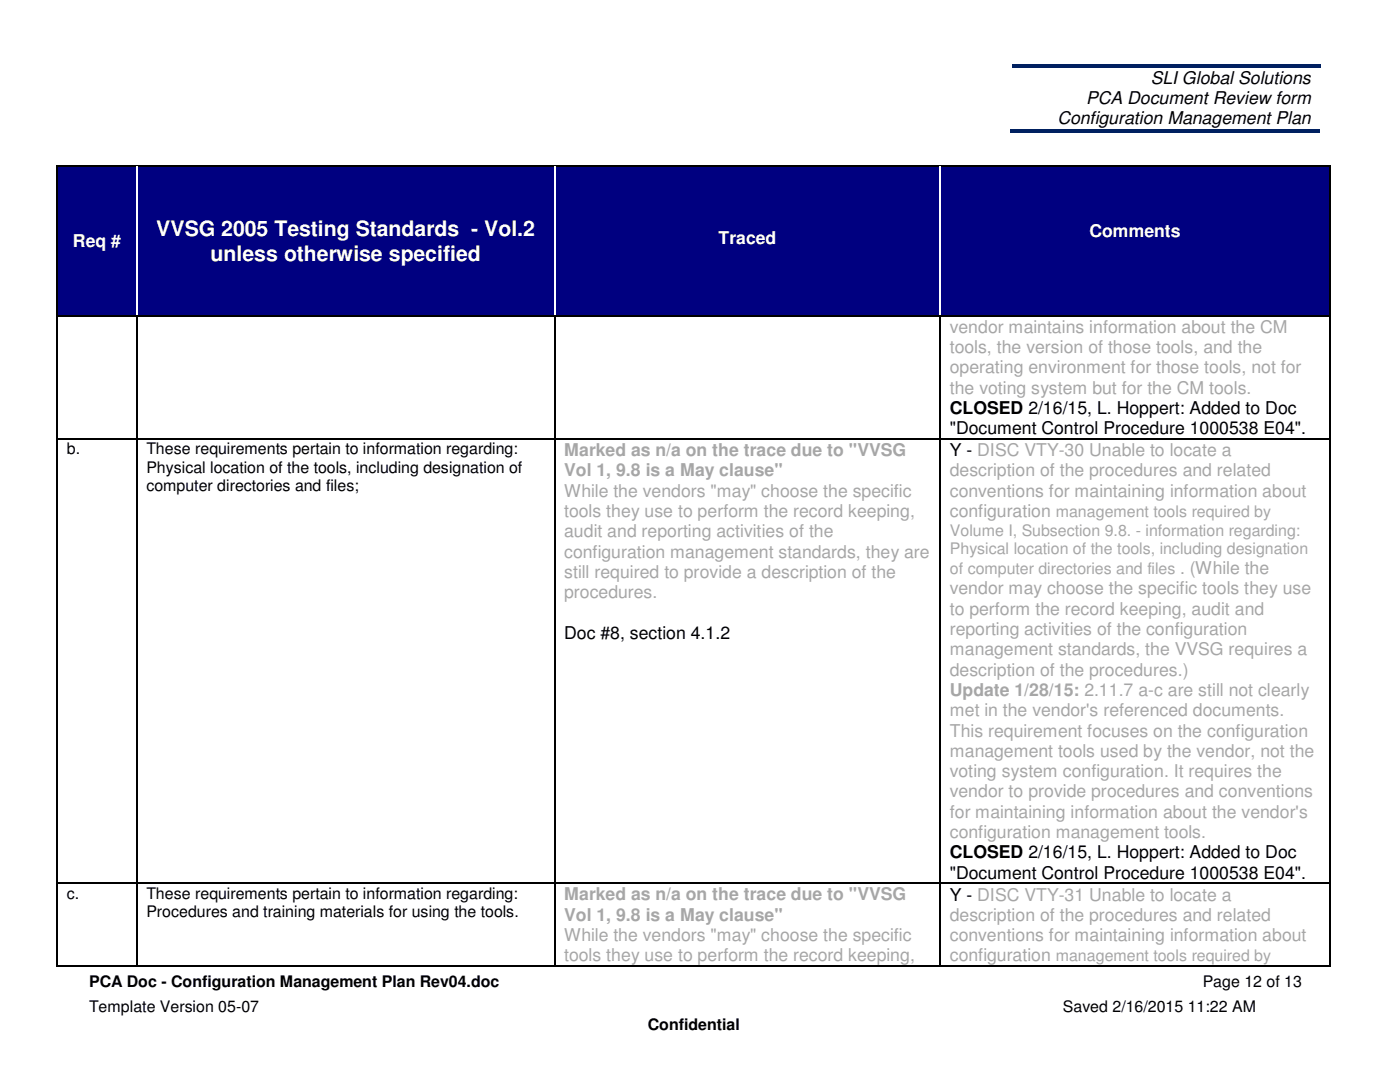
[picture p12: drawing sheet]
<svg xmlns="http://www.w3.org/2000/svg" width="279mm" height="216mm" viewBox="0 0 279 216" stroke-linecap="round" stroke-linejoin="round" font-family="sans-serif">
<defs><g id="words">
<g font-size="4.2" fill="#fff">
<text x="31.2" y="47.1">VVSG 2005 Testing Standards - Vol.2</text>
<text x="42" y="52">unless otherwise specified</text>
</g>
<g font-size="3.5">
<text x="229.7" y="16.7">SLI Global Solutions</text>
<text x="216.7" y="20.8">PCA Document Review form</text>
<text x="211" y="24.8">Configuration Management Plan</text>
<text x="189.6" y="82.6">CLOSED 2/16/15, L. Hoppert: Added to Doc</text>
<text x="189.6" y="86.7">&quot;Document Control Procedure 1000538 E04&quot;.</text>
<text x="189.6" y="91">Y - DISC VTY-30 Unable to locate a</text>
<text x="112.6" y="127.5">Doc #8, section 4.1.2</text>
<text x="189.6" y="171.3">CLOSED 2/16/15, L. Hoppert: Added to Doc</text>
<text x="189.6" y="175.4">&quot;Document Control Procedure 1000538 E04&quot;.</text>
<text x="189.6" y="179.7">Y - DISC VTY-31 Unable to locate a</text>
</g>
<g font-size="3.5" fill="#fff">
<text x="217.4" y="47.2">Comments</text>
<text x="14.6" y="49.3">Req #</text>
<text x="143.4" y="48.7">Traced</text>
</g>
<g font-size="3.5" fill="#a6a6a6">
<text x="189.6" y="66.4">vendor maintains information about the CM</text>
<text x="189.6" y="70.4">tools, the version of those tools, and the</text>
<text x="189.6" y="74.5">operating environment for those tools, not for</text>
<text x="189.6" y="78.6">the voting system but for the CM tools.</text>
<text x="112.6" y="90.9">Marked as n/a on the trace due to &quot;VVSG</text>
<text x="112.6" y="95">Vol 1, 9.8 is a May clause&quot;</text>
<text x="189.6" y="95">description of the procedures and related</text>
<text x="112.6" y="99.1">While the vendors &quot;may&quot; choose the specific</text>
<text x="189.6" y="99.1">conventions for maintaining information about</text>
<text x="112.6" y="103.2">tools they use to perform the record keeping,</text>
<text x="112.6" y="107.2">audit and reporting activities of the</text>
<text x="189.6" y="103.2">configuration management tools required by</text>
<text x="112.6" y="111.3">configuration management standards, they are</text>
<text x="112.6" y="115.3">still required to provide a description of the</text>
<text x="112.6" y="119.4">procedures.</text>
<text x="189.6" y="118.6">vendor may choose the specific tools they use</text>
<text x="189.6" y="122.6">to perform the record keeping, audit and</text>
<text x="189.6" y="126.7">reporting activities of the configuration</text>
<text x="189.6" y="130.8">management standards, the VVSG requires a</text>
<text x="189.6" y="134.8">description of the procedures.)</text>
<text x="189.6" y="138.8">Update 1/28/15: 2.11.7 a-c are still not clearly</text>
<text x="189.6" y="142.9">met in the vendor's referenced documents.</text>
<text x="189.6" y="147">This requirement focuses on the configuration</text>
<text x="189.6" y="151">management tools used by the vendor, not the</text>
<text x="189.6" y="155.1">voting system configuration. It requires the</text>
<text x="189.6" y="159.1">vendor to provide procedures and conventions</text>
<text x="189.6" y="163.2">for maintaining information about the vendor's</text>
<text x="189.6" y="167.3">configuration management tools.</text>
<text x="112.6" y="179.7">Marked as n/a on the trace due to &quot;VVSG</text>
<text x="112.6" y="183.7">Vol 1, 9.8 is a May clause&quot;</text>
<text x="189.6" y="183.8">description of the procedures and related</text>
<text x="112.6" y="187.8">While the vendors &quot;may&quot; choose the specific</text>
<text x="112.6" y="191.9">tools they use to perform the record keeping,</text>
<text x="189.6" y="187.8">conventions for maintaining information about</text>
<text x="189.6" y="191.9">configuration management tools required by</text>
</g>
<g font-size="3.2">
<text x="13.3" y="90.7">b.</text>
<text x="29.2" y="90.7">These requirements pertain to information regarding:</text>
<text x="29.2" y="94.4">Physical location of the tools, including designation of</text>
<text x="29.2" y="98">computer directories and files;</text>
<text x="13.3" y="179.4">c.</text>
<text x="29.2" y="179.4">These requirements pertain to information regarding:</text>
<text x="29.2" y="183">Procedures and training materials for using the tools.</text>
<text x="17.8" y="196.9">PCA Doc - Configuration Management Plan Rev04.doc</text>
<text x="240" y="196.9">Page 12 of 13</text>
<text x="17.8" y="202">Template Version 05-07</text>
<text x="212.1" y="202">Saved 2/16/2015 11:22 AM</text>
<text x="129.3" y="205.6">Confidential</text>
</g>
<g font-size="3.2" fill="#a6a6a6">
<text x="189.6" y="106.9">Volume I, Subsection 9.8. - information regarding:</text>
<text x="189.6" y="110.6">Physical location of the tools, including designation</text>
<text x="189.6" y="114.5">of computer directories and files . (While the</text>
</g>
</g></defs>
<g fill="#002060">
<path d="M201.9 12.7h61.6v.8h-61.6z"/>
<path d="M201.7 25.7h61.8v.8h-61.8z"/>
</g>
<g fill="#000080">
<path d="M11.6 33.3h15.6v29.6h-15.6z"/>
<path d="M13.3 46.1h12.1v4h-12.1z"/>
<path d="M27.4 33.3h83.2v29.6h-83.2z"/>
<path d="M29.2 43.2h79.6v4.9h-79.6z"/>
<path d="M29.2 48.1h79.6v4.9h-79.6z"/>
<path d="M110.8 33.3h76.7v29.6h-76.7z"/>
<path d="M112.6 33.3h73.2v4h-73.2z"/>
<path d="M112.6 37.3h73.2v4.1h-73.2z"/>
<path d="M112.6 41.4h73.2v4.1h-73.2z"/>
<path d="M112.6 45.5h73.2v4h-73.2z"/>
<path d="M187.7 33.3h77.6v29.6h-77.6z"/>
<path d="M189.6 44h73.9v4.1h-73.9z"/>
<path d="M189.6 48.1h73.9v4h-73.9z"/>
</g>
<path d="M11.3 33h.3v.3h-.3zM27.2 33h.2v.3h-.2zM110.6 33h.2v.3h-.2zM187.5 33h.3v.3h-.3zM265.3 33h.3v.3h-.3z" fill="#000"/>
<path d="M11.4 33.3v29.6M11.6 33.1h15.6M27.4 33.1h83.2M110.8 33.1h76.7M187.8 33.1h77.5" fill="none" stroke="#000" stroke-width=".25"/>
<g fill="#fff">
<path d="M27.2 33.3h.2v29.6h-.2z"/>
<path d="M110.6 33.3h.2v29.6h-.2z"/>
<path d="M187.5 33.3h.3v29.6h-.3z"/>
</g>
<g fill="none" stroke="#000" stroke-width=".25">
<path d="M265.4 33.3v29.6M11.4 63.1v24.4M11.6 63h15.6M27.3 63.1v24.4M27.4 63h83.2M110.7 63.1v24.4M110.8 63h76.7M187.7 63.1v24.4M187.8 63h77.5M265.4 63.1v24.4M11.4 87.7v88.4M11.6 87.6h15.6"/>
<path d="M27.3 87.7v88.4M27.4 87.6h83.2M110.7 87.7v88.4M110.8 87.6h76.7M187.7 87.7v88.4M187.8 87.6h77.5M265.4 87.7v88.4M11.4 176.4v16.3M11.6 176.3h15.6M27.3 176.4v16.3M27.4 176.3h83.2M110.7 176.4v16.3"/>
<path d="M110.8 176.3h76.7M187.7 176.4v16.3M187.8 176.3h77.5M265.4 176.4v16.3M11.6 192.8h15.6M27.4 192.8h83.2M110.8 192.8h76.7M187.8 192.8h77.5"/>
</g>
<g fill="#000">
<path d="M11.3 62.9h.3v.2h-.3zM27.2 62.9h.2v.2h-.2zM110.6 62.9h.2v.2h-.2zM187.5 62.9h.3v.2h-.3zM265.3 62.9h.3v.2h-.3zM11.3 87.5h.3v.2h-.3zM27.2 87.5h.2v.2h-.2zM110.6 87.5h.2v.2h-.2zM187.5 87.5h.3v.2h-.3zM265.3 87.5h.3v.2h-.3zM11.3 176.1h.3v.3h-.3zM27.2 176.1h.2v.3h-.2z"/>
<path d="M110.6 176.1h.2v.3h-.2zM187.5 176.1h.3v.3h-.3zM265.3 176.1h.3v.3h-.3zM11.3 192.7h.3v.2h-.3zM27.2 192.7h.2v.2h-.2zM110.6 192.7h.2v.2h-.2zM187.5 192.7h.3v.2h-.3zM265.3 192.7h.3v.2h-.3z"/>
</g>
<use href="#words"/>
</svg>
